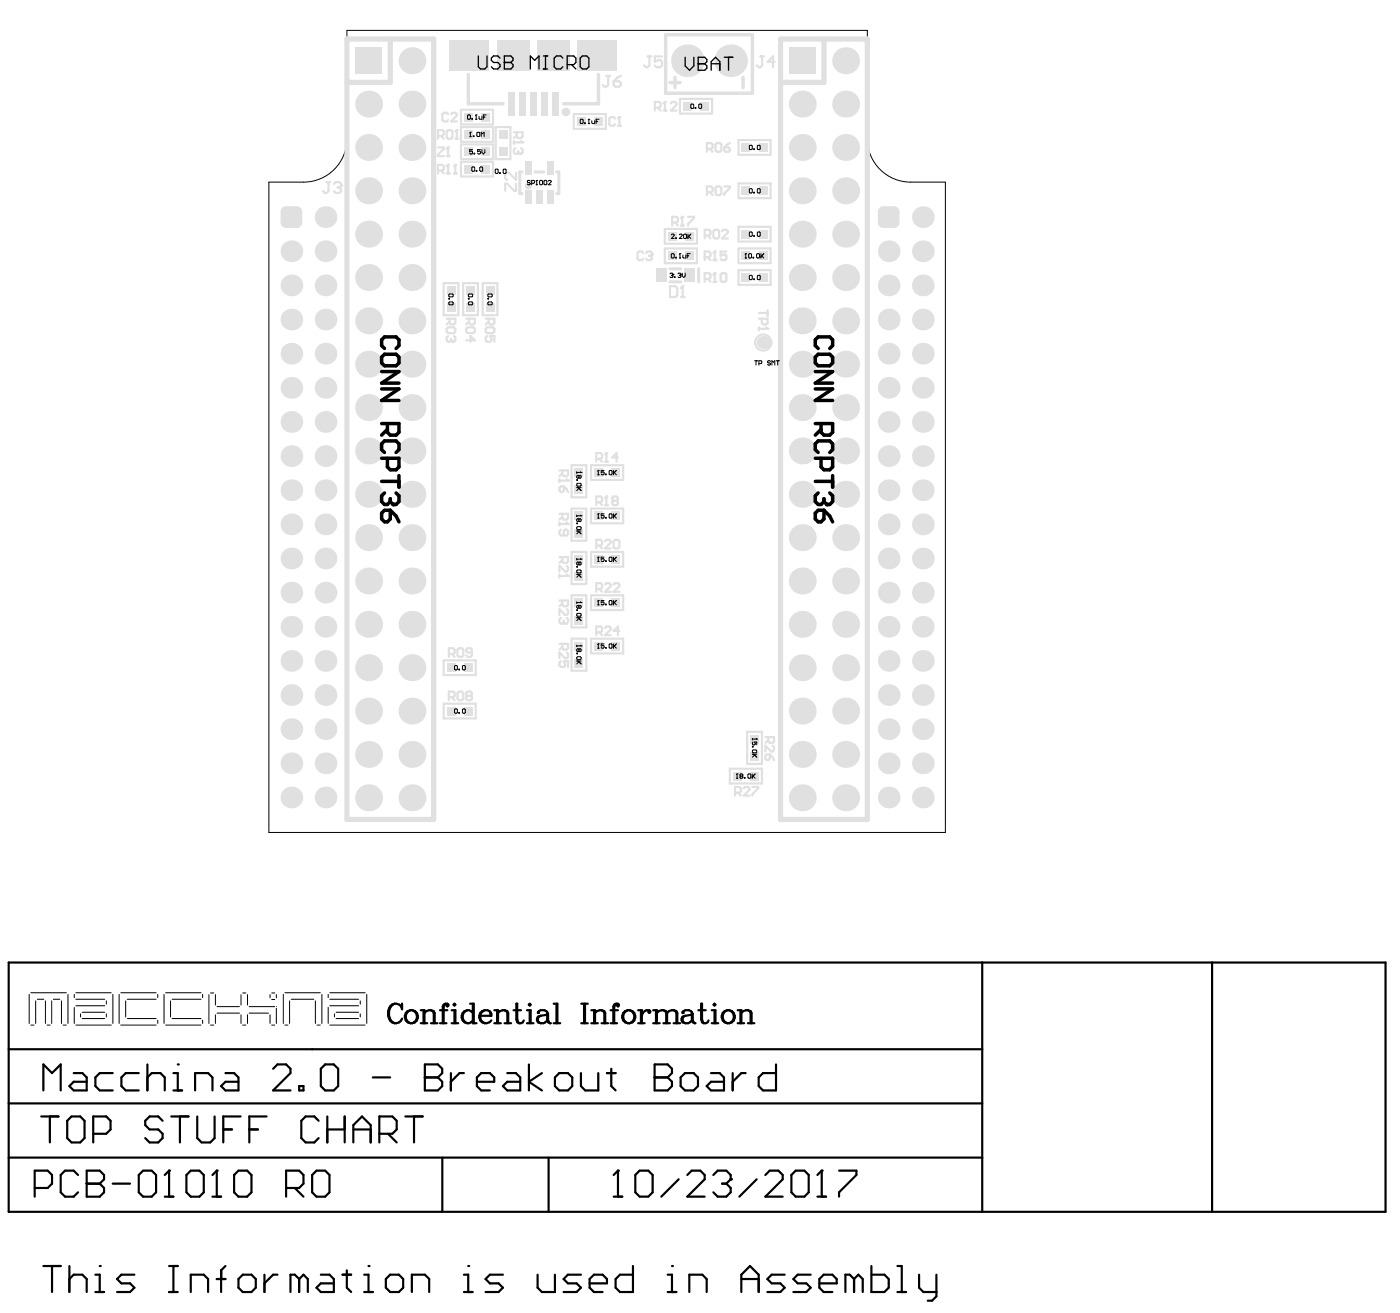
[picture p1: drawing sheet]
<svg xmlns="http://www.w3.org/2000/svg" width="136mm" height="128mm" viewBox="0 0 136 128" stroke-linecap="round" stroke-linejoin="round" font-family="sans-serif">
<path d="M33.7 3h50.7v10.5a4.2 4.2 0 0 0 4.2 4.2h3.4v63.3h-65.8v-63.3h3.3a4.2 4.2 0 0 0 4.2-4.2z" fill="none" stroke="#000" stroke-width=".1"/>
<g fill="#e0e0e0">
<path d="M87 21.6h.5zM87 21.6h.5l-.1 .3-.2 .2-.2 .1z"/>
<path d="M87 20.1v.5zM87 20.1h.2l.2 .2 .1 .3h-.5z"/>
<path d="M85.4 20.6h.5zM85.5 20.3l.1-.2h.3v.5h-.5z"/>
<path d="M85.9 21.6v.6zM85.4 21.6h.5v.6l-.3-.1-.1-.2z"/>
<path d="M28.9 21.6h.5zM28.9 21.6h.5l-.1 .3-.2 .2-.2 .1z"/>
<path d="M28.9 20.1v.5zM28.9 20.1h.2l.2 .2 .1 .3h-.5z"/>
<path d="M27.3 20.6h.5zM27.4 20.3l.2-.2h.2v.5h-.5z"/>
<path d="M27.8 21.6v.6zM27.3 21.6h.5v.6l-.2-.1-.2-.2z"/>
<circle cx="86.4" cy="77.6" r="1.06"/>
<circle cx="86.4" cy="74.2" r="1.06"/>
<circle cx="86.4" cy="70.9" r="1.06"/>
<circle cx="86.4" cy="67.6" r="1.06"/>
<circle cx="86.4" cy="64.3" r="1.06"/>
<circle cx="86.4" cy="61" r="1.06"/>
<circle cx="86.4" cy="57.6" r="1.06"/>
<circle cx="86.4" cy="54.3" r="1.06"/>
<circle cx="86.4" cy="51" r="1.06"/>
<circle cx="86.4" cy="47.7" r="1.06"/>
<circle cx="86.4" cy="44.4" r="1.06"/>
<circle cx="89.8" cy="77.6" r="1.06"/>
<circle cx="89.8" cy="74.2" r="1.06"/>
<circle cx="89.8" cy="70.9" r="1.06"/>
<circle cx="89.8" cy="67.6" r="1.06"/>
<circle cx="89.8" cy="64.3" r="1.06"/>
<circle cx="89.8" cy="61" r="1.06"/>
<circle cx="89.8" cy="57.6" r="1.06"/>
<circle cx="89.8" cy="54.3" r="1.06"/>
<circle cx="89.8" cy="51" r="1.06"/>
<circle cx="89.8" cy="47.7" r="1.06"/>
<circle cx="89.8" cy="44.4" r="1.06"/>
<circle cx="86.4" cy="41" r="1.06"/>
<circle cx="86.4" cy="37.7" r="1.06"/>
<circle cx="86.4" cy="31.1" r="1.06"/>
<circle cx="86.4" cy="27.8" r="1.06"/>
<circle cx="86.4" cy="24.4" r="1.06"/>
<circle cx="89.8" cy="41" r="1.06"/>
<circle cx="89.8" cy="37.7" r="1.06"/>
<circle cx="89.8" cy="31.1" r="1.06"/>
<circle cx="89.8" cy="27.8" r="1.06"/>
<circle cx="89.8" cy="24.4" r="1.06"/>
<circle cx="86.4" cy="34.4" r="1.06"/>
<circle cx="89.8" cy="34.4" r="1.06"/>
<circle cx="89.8" cy="21.1" r="1.06"/>
<circle cx="28.3" cy="77.6" r="1.06"/>
<circle cx="28.3" cy="74.2" r="1.06"/>
<circle cx="28.3" cy="70.9" r="1.06"/>
<circle cx="28.3" cy="67.6" r="1.06"/>
<circle cx="28.3" cy="64.3" r="1.06"/>
<circle cx="28.3" cy="61" r="1.06"/>
<circle cx="28.3" cy="57.6" r="1.06"/>
<circle cx="28.3" cy="54.3" r="1.06"/>
<circle cx="28.3" cy="51" r="1.06"/>
<circle cx="28.3" cy="47.7" r="1.06"/>
<circle cx="28.3" cy="44.4" r="1.06"/>
<circle cx="31.7" cy="77.6" r="1.06"/>
<circle cx="35.9" cy="77.6" r="1.31"/>
<circle cx="40.1" cy="77.6" r="1.31"/>
<circle cx="31.7" cy="74.2" r="1.06"/>
<circle cx="31.7" cy="70.9" r="1.06"/>
<circle cx="31.7" cy="67.6" r="1.06"/>
<circle cx="31.7" cy="64.3" r="1.06"/>
<circle cx="31.7" cy="61" r="1.06"/>
<circle cx="35.9" cy="60.7" r="1.31"/>
<circle cx="40.1" cy="60.7" r="1.31"/>
<circle cx="31.7" cy="57.6" r="1.06"/>
<circle cx="31.7" cy="54.3" r="1.06"/>
<circle cx="31.7" cy="51" r="1.06"/>
<circle cx="31.7" cy="47.7" r="1.06"/>
<circle cx="31.7" cy="44.4" r="1.06"/>
<circle cx="35.9" cy="43.9" r="1.31"/>
<circle cx="40.1" cy="43.9" r="1.31"/>
<circle cx="35.9" cy="27" r="1.31"/>
<circle cx="40.1" cy="27" r="1.31"/>
<circle cx="35.9" cy="10.1" r="1.31"/>
<circle cx="40.1" cy="10.1" r="1.31"/>
<circle cx="78" cy="77.6" r="1.31"/>
<circle cx="78" cy="60.7" r="1.31"/>
<circle cx="78" cy="43.9" r="1.31"/>
<circle cx="78" cy="27" r="1.31"/>
<circle cx="78" cy="10.1" r="1.31"/>
<circle cx="28.3" cy="37.7" r="1.06"/>
<circle cx="28.3" cy="41" r="1.06"/>
<circle cx="28.3" cy="24.4" r="1.06"/>
<circle cx="28.3" cy="27.8" r="1.06"/>
<circle cx="28.3" cy="31.1" r="1.06"/>
<circle cx="35.9" cy="64.9" r="1.31"/>
<circle cx="40.1" cy="64.9" r="1.31"/>
<circle cx="35.9" cy="69.2" r="1.31"/>
<circle cx="40.1" cy="69.2" r="1.31"/>
<circle cx="35.9" cy="52.3" r="1.31"/>
<circle cx="40.1" cy="52.3" r="1.31"/>
<circle cx="35.9" cy="56.5" r="1.31"/>
<circle cx="40.1" cy="56.5" r="1.31"/>
<circle cx="31.7" cy="37.7" r="1.06"/>
<circle cx="31.7" cy="41" r="1.06"/>
<circle cx="35.9" cy="35.4" r="1.31"/>
<circle cx="40.1" cy="35.4" r="1.31"/>
<circle cx="35.9" cy="39.6" r="1.31"/>
<circle cx="40.1" cy="39.6" r="1.31"/>
<circle cx="31.7" cy="24.4" r="1.06"/>
<circle cx="31.7" cy="27.8" r="1.06"/>
<circle cx="31.7" cy="31.1" r="1.06"/>
<circle cx="35.9" cy="22.8" r="1.31"/>
<circle cx="35.9" cy="31.2" r="1.31"/>
<circle cx="40.1" cy="31.2" r="1.31"/>
<circle cx="40.1" cy="22.8" r="1.31"/>
<circle cx="35.9" cy="14.3" r="1.31"/>
<circle cx="40.1" cy="14.3" r="1.31"/>
<circle cx="35.9" cy="18.6" r="1.31"/>
<circle cx="40.1" cy="18.6" r="1.31"/>
<circle cx="78" cy="64.9" r="1.31"/>
<circle cx="78" cy="69.2" r="1.31"/>
<circle cx="78" cy="52.3" r="1.31"/>
<circle cx="78" cy="56.5" r="1.31"/>
<circle cx="78" cy="35.4" r="1.31"/>
<circle cx="78" cy="39.6" r="1.31"/>
<circle cx="78" cy="22.8" r="1.31"/>
<circle cx="78" cy="31.2" r="1.31"/>
<circle cx="78" cy="14.3" r="1.31"/>
<circle cx="78" cy="18.6" r="1.31"/>
<circle cx="28.3" cy="34.4" r="1.06"/>
<circle cx="35.9" cy="73.4" r="1.31"/>
<circle cx="40.1" cy="73.4" r="1.31"/>
<circle cx="31.7" cy="21.1" r="1.06"/>
<circle cx="31.7" cy="34.4" r="1.06"/>
<circle cx="35.9" cy="48.1" r="1.31"/>
<circle cx="40.1" cy="48.1" r="1.31"/>
<circle cx="40.1" cy="5.9" r="1.31"/>
<circle cx="66.9" cy="5.9" r="1.58"/>
<circle cx="78" cy="73.4" r="1.31"/>
<circle cx="78" cy="48.1" r="1.31"/>
<circle cx="82.3" cy="77.6" r="1.31"/>
<circle cx="82.3" cy="60.7" r="1.31"/>
<circle cx="82.3" cy="43.9" r="1.31"/>
<circle cx="82.3" cy="27" r="1.31"/>
<circle cx="82.3" cy="10.1" r="1.31"/>
<circle cx="82.3" cy="64.9" r="1.31"/>
<circle cx="82.3" cy="69.2" r="1.31"/>
<circle cx="82.3" cy="52.3" r="1.31"/>
<circle cx="82.3" cy="56.5" r="1.31"/>
<circle cx="82.3" cy="35.4" r="1.31"/>
<circle cx="82.3" cy="39.6" r="1.31"/>
<circle cx="82.3" cy="31.2" r="1.31"/>
<circle cx="82.3" cy="22.8" r="1.31"/>
<circle cx="82.3" cy="14.3" r="1.31"/>
<circle cx="82.3" cy="18.6" r="1.31"/>
<circle cx="82.3" cy="73.4" r="1.31"/>
<circle cx="82.3" cy="48.1" r="1.31"/>
<circle cx="82.3" cy="5.9" r="1.31"/>
<circle cx="71.1" cy="5.9" r="1.58"/>
<circle cx="74.2" cy="33.3" r=".63"/>
</g>
<g fill="#e0e0e0">
<path d="M85.4 20.6l.5-.5h1.1l.5 .5v1l-.5 .6h-1.1l-.5-.6z" fill-rule="evenodd"/>
<path d="M27.3 20.6l.5-.5h1.1l.5 .5v1l-.5 .6h-1.1l-.5-.6z" fill-rule="evenodd"/>
<path d="M34.5 4.6h2.7v2.6h-2.7z" fill-rule="evenodd"/>
<path d="M76.7 4.6h2.6v2.6h-2.6z" fill-rule="evenodd"/>
<path d="M43.4 64.5h.9v.9h-.9z" fill-rule="evenodd"/>
<path d="M43.4 29.5h.9v.9h-.9z" fill-rule="evenodd"/>
<path d="M45.1 64.5h.9v.9h-.9z" fill-rule="evenodd"/>
<path d="M45.3 29.5h.9v.9h-.9z" fill-rule="evenodd"/>
<path d="M46.8 16h.9v.9h-.9z" fill-rule="evenodd"/>
<path d="M45.1 16h.9v.9h-.9z" fill-rule="evenodd"/>
<path d="M45.1 12.7h.9v.8h-.9z" fill-rule="evenodd"/>
<path d="M46.8 12.7h.9v.8h-.9z" fill-rule="evenodd"/>
<path d="M48.5 12.7h.9v.8h-.9z" fill-rule="evenodd"/>
<path d="M49.4 8.9h.7v2.4h-.7z" fill-rule="evenodd"/>
<path d="M50.5 8.9h.6v2.4h-.6z" fill-rule="evenodd"/>
<path d="M53.2 15.7h.6v1.3h-.6z" fill-rule="evenodd"/>
<path d="M51.5 8.9h.7v2.4h-.7z" fill-rule="evenodd"/>
<path d="M52.6 8.9h.7v2.4h-.7z" fill-rule="evenodd"/>
<path d="M53.7 8.9h.7v2.4h-.7z" fill-rule="evenodd"/>
<path d="M55.9 64.1h.8v.8h-.8z" fill-rule="evenodd"/>
<path d="M55.9 59.9h.8v.8h-.8z" fill-rule="evenodd"/>
<path d="M55.9 54h.8v.8h-.8z" fill-rule="evenodd"/>
<path d="M55.9 49.8h.8v.8h-.8z" fill-rule="evenodd"/>
<path d="M55.9 47.2h.8v.9h-.8z" fill-rule="evenodd"/>
<path d="M59.5 54h.8v.8h-.8z" fill-rule="evenodd"/>
<path d="M59.5 49.8h.8v.8h-.8z" fill-rule="evenodd"/>
<path d="M63.8 26.1h1.1v1.4h-1.1z" fill-rule="evenodd"/>
<path d="M66.5 26.1h1.1v1.4h-1.1z" fill-rule="evenodd"/>
<path d="M66.6 22.6h.9v.8h-.9z" fill-rule="evenodd"/>
<path d="M66.4 9.9h.9v.9h-.9z" fill-rule="evenodd"/>
<path d="M73 73.2h.8v.8h-.8z" fill-rule="evenodd"/>
<path d="M73 71.5h.8v.8h-.8z" fill-rule="evenodd"/>
<path d="M73.8 26.6h.9v.8h-.9z" fill-rule="evenodd"/>
<path d="M72.1 26.6h.9v.8h-.9z" fill-rule="evenodd"/>
<path d="M72.1 22.4h.9v.8h-.9z" fill-rule="evenodd"/>
<path d="M73.8 22.4h.9v.8h-.9z" fill-rule="evenodd"/>
<path d="M73.8 13.9h.9v.9h-.9z" fill-rule="evenodd"/>
<path d="M72.1 13.9h.9v.9h-.9z" fill-rule="evenodd"/>
<path d="M43.4 68.7h.9v.9h-.9z" fill-rule="evenodd"/>
<path d="M43.4 27.8h.9v.9h-.9z" fill-rule="evenodd"/>
<path d="M45.1 68.7h.9v.9h-.9z" fill-rule="evenodd"/>
<path d="M45.3 27.8h.9v.9h-.9z" fill-rule="evenodd"/>
<path d="M45.1 11h.9v.8h-.9z" fill-rule="evenodd"/>
<path d="M46.8 11h.9v.8h-.9z" fill-rule="evenodd"/>
<path d="M46.8 14.3h.9v.9h-.9z" fill-rule="evenodd"/>
<path d="M45.1 14.3h.9v.9h-.9z" fill-rule="evenodd"/>
<path d="M48.5 14.3h.9v.9h-.9z" fill-rule="evenodd"/>
<path d="M52.2 18.6h.6v1.2h-.6z" fill-rule="evenodd"/>
<path d="M53.2 18.6h.6v1.2h-.6z" fill-rule="evenodd"/>
<path d="M55.9 62.4h.8v.9h-.8z" fill-rule="evenodd"/>
<path d="M55.9 51.4h.8v.9h-.8z" fill-rule="evenodd"/>
<path d="M55.9 55.7h.8v.8h-.8z" fill-rule="evenodd"/>
<path d="M55.9 58.2h.8v.8h-.8z" fill-rule="evenodd"/>
<path d="M55.9 45.5h.8v.9h-.8z" fill-rule="evenodd"/>
<path d="M56.1 11.4h.8v.8h-.8z" fill-rule="evenodd"/>
<path d="M59.5 62.4h.8v.9h-.8z" fill-rule="evenodd"/>
<path d="M59.5 58.2h.8v.8h-.8z" fill-rule="evenodd"/>
<path d="M59.5 45.5h.8v.9h-.8z" fill-rule="evenodd"/>
<path d="M66.6 24.5h.9v.8h-.9z" fill-rule="evenodd"/>
<path d="M73 75.1h.8v.8h-.8z" fill-rule="evenodd"/>
<path d="M72.1 24.5h.9v.8h-.9z" fill-rule="evenodd"/>
<path d="M73.8 24.5h.9v.8h-.9z" fill-rule="evenodd"/>
<path d="M72.1 18.1h.9v.9h-.9z" fill-rule="evenodd"/>
<path d="M73.8 18.1h.9v.9h-.9z" fill-rule="evenodd"/>
<path d="M47.2 29.5h.9v.9h-.9z" fill-rule="evenodd"/>
<path d="M51.1 15.7h.6v1.3h-.6z" fill-rule="evenodd"/>
<path d="M57.8 54h.8v.8h-.8z" fill-rule="evenodd"/>
<path d="M57.8 49.8h.8v.8h-.8z" fill-rule="evenodd"/>
<path d="M65 22.6h.8v.8h-.8z" fill-rule="evenodd"/>
<path d="M68.1 9.9h.9v.9h-.9z" fill-rule="evenodd"/>
<path d="M47.2 27.8h.9v.9h-.9z" fill-rule="evenodd"/>
<path d="M51.1 18.6h.6v1.2h-.6z" fill-rule="evenodd"/>
<path d="M57.8 62.4h.8v.9h-.8z" fill-rule="evenodd"/>
<path d="M57.8 58.2h.8v.8h-.8z" fill-rule="evenodd"/>
<path d="M57.8 45.5h.8v.9h-.8z" fill-rule="evenodd"/>
<path d="M65 24.5h.8v.8h-.8z" fill-rule="evenodd"/>
<path d="M57.8 11.4h.8v.8h-.8z" fill-rule="evenodd"/>
<path d="M71.3 75.1h.8v.8h-.8z" fill-rule="evenodd"/>
<path d="M43.7 3.9h3.9v3h-3.9z" fill-rule="evenodd"/>
<path d="M48.4 3.9h3.1v3h-3.1z" fill-rule="evenodd"/>
<path d="M52.2 3.9h3.2v3h-3.2z" fill-rule="evenodd"/>
<path d="M56.2 3.9h3.8v3h-3.8z" fill-rule="evenodd"/>
</g>
<g fill="none" stroke="#e0e0e0" stroke-width=".21">
<path d="M31.8 17.7h.3M32 17.7v.9l-.2 .2h-.2l-.2-.2M32.5 17.9l.2-.2h.3l.2 .2v.2M32.8 18.2h.2M33 18.2l.2 .2v.2l-.2 .2h-.3l-.2-.2M33.2 18.1h.1M33.2 18.1l-.2 .1M42.6 13.2h.4l.2-.1v-.3l-.2-.1h-.4v.8M42.6 14.3h.6v.2l-.6 .5v.2h.6M42.6 16.6h.4l.2-.2v-.2l-.2-.2h-.4v.9M42.9 16.6l.3 .3M42.9 13.2l.3 .3"/>
<path d="M43.4 16.9h.3M43.4 12.8l.2-.1h.3l.1 .1v.6l-.1 .1h-.3l-.2-.1zM43.4 15.2h.3M43.6 16h.1M43.6 14.3h.1M43.6 16l-.2 .2M43.6 14.3v.9M43.6 16v.9M43.6 11.1l-.2-.1h-.2l-.2 .1v.6l.2 .1h.2l.2-.1M43.6 14.3l-.2 .2M43.9 11.1l.1-.1h.3l.1 .1v.1l-.5 .6h.5M44.1 16.9h.3"/>
<path d="M44.3 16h.1M44.3 16v.9M44.3 16l-.2 .2M44.3 13.5h.3M44.4 12.7h.1M44.4 12.7v.8M44.4 12.7l-.1 .1M44.8 10.7h3.2v1.4h-3.2zM44.8 12.4h3.2v1.4h-3.2zM44.8 14h3.2v1.5h-3.2zM44.8 15.7h3.2v1.5h-3.2zM48.2 12.4h1.4v3.1h-1.4z"/>
<path d="M50 12.9h.8v.4l-.1 .1h-.3l-.1-.1v-.4M50 13.7v.3M50 13.8h.8M50.1 14.4l-.1 .2v.2l.1 .2h.2l.1-.2M50.2 17.9v.7h-.2l-.7-.7h-.2v.7M50.2 16.8v.7l-.7-.7h-.2l-.2 .2v.3l.2 .2M50.3 13.1l-.3 .3M50.4 14.8l.1 .2M50.4 14.7v.1M50.5 15h.1M50.7 14.4l.1 .2v.2l-.1 .2h-.2M50.7 13.7l.1 .1"/>
<path d="M50.8 13.8h.1M55.8 11.1h3.1v1.4h-3.1zM59 7.4h.3M59.2 7.4v.9l-.2 .1h-.2l-.2-.1M59.7 7.9h.5l.2 .2v.2l-.2 .1h-.3l-.2-.1zM59.8 11.5l-.1-.1h-.3l-.1 .1v.6l.1 .1h.3l.1-.1M60.1 12.2h.3M60.2 11.4h.1M60.2 11.4v.8M60.2 11.4l-.1 .1M60.4 7.4l-.4 .2-.3 .3M63 5.5h.3"/>
<path d="M63.2 5.5v.9l-.2 .1h-.2l-.2-.1M63.7 10.5h.4l.2-.2v-.2l-.2-.2h-.4v.9M64 10.5l.3 .3M64.4 5.5h-.7v.5l.3-.2h.2l.2 .2v.4l-.2 .1h-.3l-.2-.1M64.5 10.8h.3M64.7 9.9h.1M64.7 9.9l-.2 .2M64.7 9.9v.9M65.2 10.1l.2-.2h.3l.1 .2v.1l-.6 .6h.6M66.1 9.6h3.2v1.5h-3.2zM68.8 14.5h.4l.1-.2v-.2l-.1-.2h-.4v.9M68.8 18.7h.4l.1-.1v-.3l-.1-.2h-.4v.9"/>
<path d="M69 14.5l.3 .3M69 18.7l.3 .3M69.6 14.1l.1-.2h.3l.2 .2v.5l-.2 .2h-.3l-.1-.2zM69.6 18.3l.1-.2h.3l.2 .2v.5l-.2 .2h-.3l-.1-.2zM70.4 14.3h.5l.1 .2v.1l-.1 .2h-.3l-.2-.2zM70.4 18.1h.6v.2l-.6 .5v.2M71 13.9l-.6 .4M71.8 13.6h3.2v1.5h-3.2zM71.8 17.8h3.2v1.5h-3.2zM74 5.5h.3M74.1 5.5v.9l-.1 .1h-.2l-.2-.1M75.4 6h-.7l.5-.5v1"/>
<path d="M43.2 27.5h1.4v3.2h-1.4zM43.4 31h.9v.4l-.2 .2h-.2l-.2-.2v-.4M43.6 31.8h.5l.2 .2v.3l-.2 .1h-.5l-.2-.1v-.3zM43.6 32.7l-.2 .1v.3l.2 .1h.1l.2-.1M43.7 31.3l-.3 .3M43.9 33.1l.1 .1M43.9 33v.1M44 33.2h.1M44.1 32.7l.2 .1v.3l-.2 .1h-.1M45 27.5h1.5v3.2h-1.5zM45.3 31h.9v.4l-.2 .2h-.2l-.2-.2v-.4M45.3 33.1h.9l-.4-.4v.5"/>
<path d="M45.5 31.8h.5l.2 .2v.3l-.2 .1h-.5l-.2-.1v-.3zM45.6 31.3l-.3 .3M46.9 27.5h1.5v3.2h-1.5zM47.2 31h.9v.4l-.2 .2h-.2l-.2-.2v-.4M47.4 31.8h.5l.2 .2v.3l-.2 .1h-.5l-.2-.1v-.3zM47.4 32.7l-.2 .1v.3l.2 .1h.3l.1-.1-.1-.4h.4v.5M47.5 31.3l-.3 .3M62.6 24.6l-.2-.1h-.3l-.1 .1v.6l.1 .1h.3l.2-.1M62.8 24.6l.2-.1h.3l.1 .1v.1M63.1 24.9h.2M63.3 24.9l.1 .1v.2l-.1 .1h-.3l-.2-.1M63.4 24.7h.1"/>
<path d="M63.4 24.7l-.1 .2M64.7 22.3h3.1v1.4h-3.1zM64.7 24.2h3.1v1.4h-3.1zM65.2 27.8h.5l.2 .2v.7l-.2 .2h-.5zM65.4 21.7h.4l.1-.2v-.3l-.1-.1h-.4v.8M65.7 21.7l.2 .2M66.2 21.9h.3M66.2 28.9h.4M66.4 21.1h.1M66.4 21.1l-.2 .1M66.4 21.1v.8M66.4 27.8h.1"/>
<path d="M66.4 27.8v1.1M66.4 27.8l-.2 .2M66.9 21.1h.6v.1l-.6 .6v.1M68.5 22.9h.5l.1-.1v-.3l-.1-.1h-.5v.8M68.5 25h.5l.1-.1v-.3l-.1-.1h-.5v.8M68.5 27.1h.5l.1-.1v-.3l-.1-.1h-.5v.8M68.8 27.1l.3 .3M68.8 22.9l.3 .3M68.8 25l.3 .3M69.4 27.4h.3M69.4 22.5l.1-.1h.3l.1 .1v.6l-.1 .1h-.3l-.1-.1zM69.4 25.3h.3"/>
<path d="M69.5 26.6h.1M69.5 24.5h.1M69.5 26.6l-.1 .1M69.5 24.5v.8M69.5 26.6v.8M69.5 24.5l-.1 .1M70.1 26.7l.1-.1h.3l.2 .1v.6l-.2 .1h-.3l-.1-.1zM70.2 22.5l.2-.1h.3l.1 .1v.1l-.6 .6h.6M70.7 24.5h-.6v.4l.3-.2h.1l.2 .2v.3l-.2 .1h-.3l-.1-.1M71.8 22.1h3.2v1.4h-3.2zM71.8 24.2h3.2v1.4h-3.2zM71.8 26.3h3.2v1.4h-3.2z"/>
<path d="M73.8 31h.9v.4l-.2 .2h-.3l-.1-.2v-.4M73.8 30.4h.9M73.8 31.8v.3M73.8 32h.9M74.5 31.8l.2 .2M74.7 32h.1M74.7 30.2v.5M54.4 50h.9v.4l-.2 .1h-.3l-.1-.1v-.4M54.4 45.8h.9v.4l-.2 .1h-.3l-.1-.1v-.4M54.4 54.2h.9v.4l-.2 .2h-.3l-.1-.2v-.4M54.4 58.4h.9v.4l-.2 .2h-.3l-.1-.2v-.4M54.4 46.6v.3"/>
<path d="M54.4 50.8v.3M54.4 55.9v.3M54.4 51h.9M54.4 56h.9M54.4 46.7h.9M54.6 51.5l-.2 .2v.2l.2 .2h.5l.2-.2v-.2l-.2-.2h-.1l-.2 .2v.4M54.6 47.3h.2v.4l-.1 .2h-.1l-.2-.2v-.3zM54.7 50.3l-.3 .2M54.7 54.5l-.3 .3M54.7 46l-.3 .3M54.7 58.7l-.3 .3M54.8 47.3l.5 .6"/>
<path d="M55.1 55l.2 .2v.3l-.2 .1h-.1l-.6-.6v.6M55.1 59.2l.2 .2v.3l-.2 .1h-.1l-.6-.6v.6M55.1 50.8l.2 .2M55.1 55.9l.2 .1M55.1 46.6l.2 .1M55.3 51h.1M55.3 56h.1M55.3 46.7h.1M55.6 57.9h1.4v3.1h-1.4zM55.6 53.7h1.4v3.1h-1.4zM55.6 49.5h1.4v3.1h-1.4zM55.6 45.3h1.4v3.1h-1.4z"/>
<path d="M57.5 57.9h3.1v1.4h-3.1zM57.5 45.3h3.1v1.4h-3.1zM57.5 49.5h3.1v1.4h-3.1zM57.5 53.7h3.1v1.4h-3.1zM58 44.6h.4l.2-.1v-.3l-.2-.1h-.4v.8M58 48.8h.4l.2-.1v-.3l-.2-.1h-.4v.8M58 53.1h.4l.2-.2v-.3l-.2-.1h-.4v.8M58 57.3h.4l.2-.2v-.2l-.2-.2h-.4v.9M58.3 57.3l.3 .3M58.3 53.1l.3 .2M58.3 44.6l.3 .3M58.3 48.8l.3 .3"/>
<path d="M58.8 52.6l.2-.1h.3l.1 .1v.2l-.6 .5h.6M58.8 56.9l.2-.2h.3l.1 .2v.1l-.6 .6h.6M58.8 44.9h.3M58.8 49.1h.3M59 44.1h.1M59 48.3h.1M59 44.1l-.2 .1M59 44.1v.8M59 48.3v.8M59 48.3l-.2 .1M59.7 56.9l.1-.2h.3l.1 .2v.1l-.5 .6h.5M59.7 48.7l-.2-.1v-.2l.2-.1h.3l.1 .1v.2l-.1 .1"/>
<path d="M59.7 48.7l-.2 .1v.2l.2 .1h.3l.1-.1v-.2l-.1-.1M59.7 48.7h.3M59.8 52.5h.3l.1 .1v.6l-.1 .1h-.3l-.1-.1v-.6zM60.1 44.5h-.6l.5-.4v.8M43.2 64.2h3.1v1.5h-3.1zM43.2 68.4h3.1v1.5h-3.1zM43.7 63.6h.4l.1-.1v-.3l-.1-.2h-.4v.9M43.7 67.8h.4l.1-.1v-.3l-.1-.1h-.4v.8M43.9 67.8l.3 .3M43.9 63.6l.3 .3M44.5 63.2l.1-.2h.3l.2 .2v.5l-.2 .2h-.3l-.1-.2zM44.5 67.4l.1-.1h.3l.2 .1v.6l-.2 .1h-.3l-.1-.1z"/>
<path d="M45.5 67.7l-.2-.2v-.1l.2-.1h.3l.1 .1v.1l-.1 .2M45.5 67.7l-.2 .1v.2l.2 .1h.3l.1-.1v-.2l-.1-.1M45.5 67.7h.3M45.9 63.5h-.4l-.2-.2v-.1l.2-.2h.3l.1 .2v.5l-.1 .2h-.3l-.2-.2M54.4 62.6h.9v.4l-.2 .2h-.3l-.1-.2v-.4M54.6 64.3l-.2 .2v.2l.2 .2h.2l.2-.2-.2-.4h.5v.6M54.6 60.1l-.2 .1v.3l.2 .2h.1l.1-.2M54.7 62.9l-.3 .3M54.8 60.4v.1M54.8 60.5l.2 .2M55 60.7h.1M55.1 60.1l.2 .1v.3l-.2 .2h-.1"/>
<path d="M55.1 63.5l.2 .1v.3l-.2 .1h-.1l-.6-.5v.5M55.6 62.1h1.4v3.1h-1.4zM57.5 62.1h3.1v1.5h-3.1zM58 61.5h.4l.2-.1v-.3l-.2-.2h-.4v.9M58.3 61.5l.3 .3M58.8 61.1l.2-.2h.3l.1 .2v.1l-.6 .6h.6M60.2 61.4h-.5l.4-.5v.9M71 74.8h3.1v1.4h-3.1zM71.5 77.1h.4l.2-.1v-.3l-.2-.2h-.4v.9M71.8 77.1l.3 .3M72.3 76.7l.2-.2h.3l.1 .2v.1l-.6 .6h.6M72.7 71.2h1.4v3.1h-1.4z"/>
<path d="M73.2 76.5h.5v.2l-.5 .5v.2M74.4 71.7h.9v.4l-.1 .2h-.3l-.2-.2v-.4M74.4 73.5l.2-.1h.3v.4l-.2 .1h-.1l-.2-.1zM74.7 72l-.3 .3M74.9 73.4l.4 .5M75.2 72.5l.1 .2v.3l-.1 .1h-.2l-.6-.6v.6"/>
<circle cx="74.2" cy="33.3" r=".79"/>
</g>
<path d="M50.8 16.7h-.2v2.1h.2M52 16.7h.9M54.1 16.7h.3v2.1h-.3M65.2 26.1h1M65.2 27.4h1M68 26.1v1.3" fill="none" stroke="#e0e0e0" stroke-width=".3"/>
<g fill="none" stroke="#e0e0e0" stroke-width=".34">
<path d="M45.6 7.2v2.9h3.3M58.2 7.2v2.9h-3.4M64.7 3.4h8.5v5.7h-8.5zM65.2 8h.9M65.7 7.5v1M72.3 7.5v1"/>
<circle cx="51.4" cy="18.1" r=".17"/>
</g>
<path d="M33.7 3.8h8.5v75.9h-8.5zM38 3.8v4.2h-4.3M75.9 3.8h8.5v75.9h-8.5zM80.1 3.8v4.2h-4.2" fill="none" stroke="#e0e0e0" stroke-width=".51"/>
<circle cx="55" cy="10.9" r=".21" fill="none" stroke="#e0e0e0" stroke-width=".42"/>
<g fill="none" stroke="#000" stroke-width=".1">
<path d="M45.5 11.2h.3l-.1 .4-.2-.1zM45.7 13.3h.1M45.8 12.9h.1M45.8 12.9v.4M45.8 12.9h-.1M45.9 16.3l.1-.1 .2 .1-.1 .4-.2-.1zM45.9 11.5l.1 .1zM46 14.6h-.3v.2l.1-.1 .2 .1-.1 .2-.2-.1M46 13.2l.1 .1zM46.1 14.9l.1 .1zM46.2 11.6h.2M46.3 11.2h.1"/>
<path d="M46.3 11.2v.4M46.3 11.2h-.1M46.3 16.6l.1 .1zM46.4 12.9h.1h.2l-.1 .4-.2-.1zM46.6 11.3l.1 .3h.2v-.3M46.7 16.2l.2 .1v.4l-.2-.1zM46.7 14.6h-.2v.2l.1-.1 .1 .1v.2l-.2-.1M46.8 13.3v-.4l.1 .1 .2-.1v.4M46.9 14.6v.2l.1 .2 .2-.2v-.2M47 11.4h.2M47.3 11.2h-.3v.4M48.2 16.5v-.1l.3 .1-.1 .4-.2-.1z"/>
<path d="M48.6 16.8l.1 .1zM49 16.4l.2 .1v.4l-.3-.1zM51.6 17.6l-.1-.1-.2 .1 .1 .2h.2l-.1 .2-.2-.1M51.7 17.8h.3l-.1-.3h-.2v.5M52.1 18h.2M52.2 17.5h.1M52.2 17.5l-.1 .1M52.2 17.5v.5M52.5 17.6l.1-.1 .2 .1-.1 .4-.2-.1zM53 17.5l.2 .1-.1 .4-.2-.1zM53.3 17.6l.1-.1 .2 .1-.3 .4h.3M56.4 11.7l.1-.1 .2 .1-.1 .3h-.2z"/>
<path d="M56.9 12h.1M57.2 12h.2M57.3 11.6h.1M57.3 11.6v.4M57.3 11.6l-.1 .1M57.6 11.7v.3h.2v-.3M58 11.8h.1M58.3 11.6h-.3v.4M67.3 10.1l.2 .1-.1 .3h-.2zM67.6 10.5h.1zM68 10.1l.2 .1v.3h-.2zM72.9 14.2l.1-.1 .2 .1-.1 .4-.2-.1z"/>
<path d="M72.9 18.4l.1-.1 .2 .1-.1 .4-.2-.1zM73.3 14.5l.1 .1zM73.3 18.7l.1 .1zM73.7 14.1l.2 .1v.4l-.2-.1zM73.7 18.3l.2 .1v.4l-.2-.1zM43.7 28.7l.3-.1 .1 .2-.4 .1zM43.7 29.4h.3l.1 .2h-.4zM43.7 29v.1zM45.6 28.7l.3-.1 .1 .2-.4 .1zM45.6 29v.1zM45.6 29.4h.3l.1 .2h-.4zM47.5 28.7l.3-.1 .1 .2-.4 .1z"/>
<path d="M47.5 29v.1zM47.5 29.4h.3l.1 .2h-.4zM65.2 26.6h.2v.1M65.3 22.8h.1h.2l-.3 .4h.3M65.3 24.7h.1h.2l-.1 .4-.2-.1zM65.3 26.8h.1M65.4 26.8v.1v.1l-.2-.1M65.4 26.7h.1M65.4 26.7v.1M65.6 26.9l.1 .1zM65.7 25l.1 .1zM65.7 23.1l.1 .1z"/>
<path d="M65.9 26.6h.3v.1M66.1 22.8h.2l-.2 .4h.2M66.1 25.1h.1M66.1 26.8h.1M66.1 24.7h.1M66.1 24.7v.4M66.2 26.8v.1v.1l-.3-.1M66.2 26.7h.1M66.2 26.7v.1M66.4 26.6v.3l.1 .1 .1-.1v-.3M66.4 24.8l.1 .3h.2v-.3M66.5 22.8h.1h.2l-.1 .4-.2-.1z"/>
<path d="M66.8 24.9h.2M66.9 22.8v.4M67 23l.2 .2M67.1 24.7h-.3v.4M67.2 22.8l-.3 .3M72.5 25.1h.1M72.5 24.7h.1M72.5 24.7v.4M72.8 24.7h.1h.2l-.1 .4-.2-.1zM72.9 26.9l.1-.1 .2 .1-.1 .3-.2-.1zM73 22.6h.2l-.1 .4-.2-.1zM73.2 25l.1 .1z"/>
<path d="M73.3 27.1l.1 .1zM73.3 22.9l.1 .1zM73.4 35.1h.3M73.5 35.1v.4M73.7 24.7h.2l-.1 .4-.2-.1zM73.7 26.8l.2 .1v.3l-.2-.1zM73.7 22.6h.2v.4l-.2-.1zM73.8 35.4l.3-.1-.1-.2h-.2v.4M74 24.7v.4M74.1 24.9l.2 .2M74.3 24.7l-.3 .3M74.9 35.2v-.1l-.2 .1v.1l.2 .1v.1l-.2-.1"/>
<path d="M75.1 35.5v-.4l.1 .1 .2-.1v.4M75.5 35.1h.3M75.6 35.1v.4M56.1 45.9v.1M56.1 46.7h.1zM56.1 47.1l.4-.1v.2l-.3 .1zM56.1 50.1v.1M56.1 50.9h.1zM56.1 51.3l.4-.1v.2l-.3 .1zM56.1 54.3v.2M56.1 55.1l.1 .1zM56.1 55.5l.4-.1v.3h-.3z"/>
<path d="M56.1 58.5v.2M56.1 59.3l.1 .1zM56.1 59.7h.4v.2h-.3zM56.1 50.2h.4M56.1 51.6h.4M56.1 46h.4M56.1 47.4h.4M56.1 54.4h.4M56.1 55.9h.4M56.1 58.6h.4M56.2 51.6l.3 .3M56.2 47.4l.3 .3"/>
<path d="M56.2 55.9l.3 .2M56.3 46.3l-.1-.1-.1 .1 .1 .2 .1-.1M56.3 50.5h-.1h-.1l.1 .2h.1M56.3 54.7h-.1h-.1l.1 .2h.1M56.3 59l-.1-.1-.1 .1 .1 .2 .1-.1M56.3 46.3l.1-.1 .1 .1v.2l-.2-.1M56.3 50.5h.1h.1v.2h-.2M56.3 54.7h.1h.1v.2h-.2M56.3 59l.1-.1 .1 .1v.2l-.2-.1M56.3 46.3v.1M56.3 50.5v.2M56.3 54.7v.2"/>
<path d="M56.3 59v.1M56.3 51.7l-.2 .2M56.3 47.5l-.2 .2M56.3 55.9l-.2 .2M56.5 50.1v.1M56.5 45.9v.1M56.5 54.3v.1M56.5 58.5v.1M56.5 50.2h.1M56.5 46h.1M56.5 54.4h.1M56.5 58.6h.1"/>
<path d="M58.1 58.8h.2M58.1 54.6h.2M58.1 50.4h.2M58.1 46.2h.2M58.2 58.4h.1M58.2 54.2h.1M58.2 50h.1M58.2 45.8h.1M58.2 45.8v.4M58.2 50v.4M58.2 54.2v.4M58.2 58.4v.4"/>
<path d="M58.2 58.4l-.1 .1M58.2 54.2l-.1 .1M58.2 50h-.1M58.2 45.8h-.1M58.8 45.8h-.3v.2l.1-.1 .2 .1-.1 .2-.2-.1M58.8 50h-.3v.2l.1-.1 .2 .1-.1 .2-.2-.1M58.8 54.2h-.3v.2l.1-.1 .2 .1-.1 .2-.2-.1M58.8 58.4h-.3v.2l.1-.1 .2 .1-.1 .2h-.2M58.9 46.1l.1 .1zM58.9 50.3l.1 .1zM58.9 54.5l.1 .1zM58.9 58.8h.1z"/>
<path d="M59.3 45.8h.2v.4l-.3-.1zM59.3 50h.2v.4l-.3-.1zM59.3 54.2l.2 .1v.3l-.3-.1zM59.3 58.4l.2 .1v.3h-.3zM59.7 45.8v.4M59.7 50v.4M59.7 54.2v.4M59.7 58.4v.4M59.7 58.6l.3 .2M59.7 54.4l.3 .2M59.7 50.2l.3 .2M59.7 46l.3 .2"/>
<path d="M60 58.4l-.3 .3M60 54.2l-.3 .3M60 50l-.3 .3M60 45.8l-.3 .2M44.2 64.8l.1-.1 .2 .1-.1 .4-.2-.1zM44.2 69l.1-.1 .2 .1-.1 .4-.2-.1zM44.6 65.1l.1 .1zM44.6 69.3l.1 .1zM45 64.7l.3 .1-.1 .4-.2-.1zM45 68.9l.3 .1-.1 .4-.2-.1zM56.1 62.8v.1M56.1 63.5l.1 .1z"/>
<path d="M56.1 63.9h.4v.2l-.3 .1zM56.1 62.8h.4M56.1 64.3h.4M56.1 60.1h.4M56.2 64.3l.3 .3M56.2 60.1l.3 .3M56.3 63.2l-.1-.1-.1 .1 .1 .2 .1-.1M56.3 63.2l.1-.1 .1 .1v.2l-.2-.1M56.3 63.2v.1M56.3 64.4l-.2 .2M56.3 60.1l-.2 .3M56.5 62.8h.1"/>
<path d="M58.1 63h.2M58.2 62.6h.1M58.2 62.6v.4M58.2 62.6l-.1 .1M58.8 62.6h-.3v.2h.1h.2l-.1 .2h-.2M58.9 63h.1zM59.3 62.6l.2 .1v.3h-.3zM59.7 62.6v.4M59.7 62.8l.3 .2M60 62.6l-.3 .3M71.6 75.7h.2M71.7 75.3h.1"/>
<path d="M71.7 75.3v.4M71.7 75.3h-.1M72 75.5v.1v.1l.3-.1-.1-.1M72 75.5v-.1v-.1h.3l-.1 .2M72 75.5h.2M72.4 75.6l.1 .1zM72.8 75.3h.2v.4l-.3-.1zM73.2 75.3v.4M73.2 71.8v.2M73.2 72.6l.1 .1zM73.2 73l.3-.1 .1 .3h-.3zM73.2 71.9h.4"/>
<path d="M73.2 73.4h.4M73.2 75.5l.2 .2M73.3 72.2h-.1l.1 .2h.2l-.1-.2h.2v.2M73.3 73.4l.3 .2M73.4 73.4l-.2 .2M73.4 75.3l-.2 .3M73.5 71.8l.1 .1M73.6 71.9h.1M2.8 96.7v2.8M3 99.7h.3M3 96.6h3.5M3.5 97.3v2.2"/>
<path d="M3.6 97.2h.7M4.4 97.3v2.2M4.6 99.7h.3M5 97.3v2.2M5.2 97.2h.6M6 97.3v2.2M6.1 99.7h.4M6.6 96.7v2.8M7.2 96.7v.3M7.2 98v1.5M7.4 99.7h3.4M7.4 97.2h2.8"/>
<path d="M7.4 96.6h3.4M7.4 97.8h2.8M7.8 98.6v.3M8 98.5h2.2M8 99.1h2.2M10.3 97.3v.4M10.3 98.6v.3M11 96.7v2.8M11.6 96.7v2.8M11.7 99.7h3.5M11.7 96.6h3.5M12.2 97.3v1.6"/>
<path d="M12.4 97.2h2.8M12.4 99.1h2.8M15.3 96.7v.3M15.3 99.2v.3M16 96.7v2.8M16.1 99.7h3.5M16.1 96.6h3.5M16.6 97.3v1.6M16.7 97.2h2.9M16.7 99.1h2.9M19.7 96.7v.3M19.7 99.2v.3"/>
<path d="M20.3 96.7v2.8M20.5 99.7h.3M20.5 96.6h.3M21 96.7v1.1M21 98.7v.8M21.1 98.5h2.2M21.1 97.9h2.2M23.4 96.7v1.1M23.4 98.7v.8M23.6 99.7h.3M23.6 96.6h.3M24.1 96.7v1.1"/>
<path d="M24.1 98.7v.8M24.2 98.5h1.9M24.2 97.9h2.5M26.3 96.7v.4M26.3 98.7v.8M26.4 99.7h.3M26.4 97.2h.3M26.4 96.6h.3M26.9 96.7v.4M26.9 98.1v1.4M26.9 97.9h.1M27.6 96.7v2.8"/>
<path d="M27.7 99.7h.3M27.7 96.6h3.5M28.2 97.3v2.2M28.3 97.2h2.2M30.7 97.3v2.2M30.8 99.7h.4M31.3 96.7v2.8M31.9 96.7v.3M31.9 98v1.5M32.1 99.7h3.4M32.1 97.2h2.8M32.1 96.6h3.4"/>
<path d="M32.1 97.8h2.8M32.5 98.6v.3M32.7 98.5h2.2M32.7 99.1h2.2M35 97.3v.4M35 98.6v.3M35.7 96.7v2.8"/>
</g>
<g fill="none" stroke="#000" stroke-width=".21">
<path d="M.8 93.6h134v24.3h-134zM38.4 97.6l.4 .1 .2 .2M38.4 97.6a1.01 1.01 0 0 0-.7 1 1.01 1.01 0 0 0 .7 .9M38.4 97.6a1.08 1.08 0 0 0 0 1.9M39.1 97.6v.6l-.1-.3zM39.1 99.1a.64 .64 0 0 1-.7 .4M39.9 98.3a.64 .64 0 0 0-.5 .6 .64 .64 0 0 0 .5 .6M39.9 99.5h.2M39.9 98.3h.2M39.9 98.3a.67 .67 0 0 0-.4 .6 .67 .67 0 0 0 .4 .6M40.1 98.3a.64 .64 0 0 1 .5 .6 .64 .64 0 0 1-.5 .6M40.1 98.3a.67 .67 0 0 1 .5 .6 .67 .67 0 0 1-.5 .6"/>
<path d="M40.9 99.5h.7M40.9 98.3h.4v1.2M41.2 98.3v1.2M41.9 99.5h.6M41.9 98.3h-.4l-.2 .2M41.9 98.3h.3l.1 .2v1M41.9 98.3h.2l.1 .2v1M42.8 99.5h.6M42.8 98.3h.7M43.3 97.6l.3 .1-.1 .2-.1-.1 .1-.1M43.3 97.6l-.1 .1-.1 .2v1.6M43.3 97.6l-.1 .3v1.6"/>
<path d="M43.9 99.5h.7M43.9 98.3h.4v1.2M44.1 97.7l.1-.1 .1 .1-.1 .1zM44.2 98.3v1.2M45.5 98.3h.1l.4 .2M45.5 98.3a.64 .64 0 0 0-.6 .6 .64 .64 0 0 0 .6 .6M45.5 98.3a.67 .67 0 0 0-.5 .6 .67 .67 0 0 0 .5 .6M45.7 97.6h.4v1.9M46 99.3l-.2 .1-.3 .1M46 97.6v1.9h.4M46.7 98.8a.64 .64 0 0 0 .5 .7M47.2 98.3h.4"/>
<path d="M47.2 98.3a.64 .64 0 0 0-.6 .6 .64 .64 0 0 0 .6 .6M47.2 98.3l-.4 .2-.1 .3M47.6 98.3l.2 .3v.2h-1.1M47.6 98.3l.1 .5M47.8 99.3l-.2 .1-.4 .1M48.1 99.5h.6M48.1 98.3h.3v1.2M48.4 98.3v1.2M49.1 99.5h.6M49.1 98.3h-.5l-.2 .2M49.1 98.3h.2l.1 .2v1M49.1 98.3h.2v.2v1"/>
<path d="M50 98.3h.7M50.2 97.6h.1v1.6l.2 .3-.2-.1-.1-.2zM50.9 99.3v.1l-.4 .1M51.3 99.5h.6M51.3 98.3h.3v1.2M51.4 97.7l.1-.1 .1 .1-.1 .1zM51.5 98.3v1.2M52.4 98.4v.1h-.1v-.1l.3-.1h.4l.2 .1M52.6 98.8a.37 .37 0 0 0-.3 .4 .37 .37 0 0 0 .3 .3M52.6 98.8l-.3 .1-.1 .2 .1 .3 .3 .1M53.2 99.3l-.3 .2h-.3M53.2 98.4l.1 .2v.7l.2 .2"/>
<path d="M53.2 98.4v.9M53.2 99.3l.1 .1 .2 .1M53.2 98.6l-.1 .1-.5 .1M53.5 99.5h.1M53.9 97.6h.3v1.9M53.9 99.5h.6M54.1 97.6v1.9M56.5 97.6h.7M56.5 99.5h.7M56.8 97.6v1.9M56.9 97.6v1.9M57.5 99.5h.6"/>
<path d="M57.5 98.3h.4v1.2M57.8 98.3v1.2M58.5 99.5h.6M58.5 98.3h-.4l-.2 .2M58.5 98.3h.3l.1 .2v1M58.5 98.3h.2l.1 .2v1M59.4 99.5h.6M59.4 98.3h.7M59.9 97.6l.3 .1-.1 .2-.1-.1 .1-.1M59.9 97.6l-.2 .1v.2v1.6M59.9 97.6l-.2 .3v1.6M61.1 99.5h.1"/>
<path d="M61.1 98.3h.1M61.1 98.3a.67 .67 0 0 0-.5 .6 .67 .67 0 0 0 .5 .6M61.1 98.3a.64 .64 0 0 0-.6 .6 .64 .64 0 0 0 .6 .6M61.2 98.3a.64 .64 0 0 1 .6 .6 .64 .64 0 0 1-.6 .6M61.2 98.3a.67 .67 0 0 1 .5 .6 .67 .67 0 0 1-.5 .6M62.1 99.5h.6M62.1 98.3h.3v1.2M62.3 98.3v1.2M63.2 98.3l-.1 .1 .1 .1v-.2a.52 .52 0 0 0-.5 0 .52 .52 0 0 0-.3 .5M63.5 99.5h.7M63.5 98.3h.4v1.2M63.8 98.3v1.2"/>
<path d="M64.5 99.5h.7M64.5 98.3h-.4l-.2 .2M64.5 98.3h.3l.1 .2M64.5 98.3h.2l.1 .2v1M64.9 98.5v1M65.5 99.5h.7M65.5 98.3h-.4l-.2 .2M65.5 98.3h.3l.1 .2v1M65.5 98.3h.2l.1 .2v1M66.5 98.4v.1h-.1l.1-.2h.2h.3l.3 .1M66.7 98.8a.37 .37 0 0 0-.3 .4 .37 .37 0 0 0 .3 .3M66.7 98.8l-.3 .1-.1 .2 .1 .3 .3 .1"/>
<path d="M67.3 99.3l-.4 .2h-.2M67.3 98.4l.1 .2v.7l.2 .2M67.3 98.4v.9M67.3 99.3l.1 .1 .2 .1M67.3 98.6l-.1 .1-.5 .1M67.6 99.5h.1M67.9 98.3h.7M68.2 97.6h.1v1.6l.2 .3-.2-.1-.1-.2zM68.9 99.3l-.1 .1-.3 .1M69.2 99.5h.7M69.2 98.3h.4v1.2M69.4 97.7l.1-.1 .1 .1-.1 .1z"/>
<path d="M69.5 98.3v1.2M70.7 99.5h.2M70.7 98.3h.2M70.7 98.3a.64 .64 0 0 0-.5 .6 .64 .64 0 0 0 .5 .6M70.7 98.3a.67 .67 0 0 0-.4 .6 .67 .67 0 0 0 .4 .6M70.9 98.3a.64 .64 0 0 1 .6 .6 .64 .64 0 0 1-.6 .6M70.9 98.3a.67 .67 0 0 1 .5 .6 .67 .67 0 0 1-.5 .6M71.7 98.3h.4v1.2M71.7 99.5h.7M72 98.3v1.2M72.7 99.5h.7M72.7 98.3h-.4l-.2 .2"/>
<path d="M72.7 98.3h.3l.1 .2v1M72.7 98.3h.2l.1 .2v1M95.5 93.6v24.3M117.9 93.6v24.3M.8 112.6h94.7M.8 107.3h94.7M.8 102.1h94.7M3.4 115.5h1.2l.5-.4v-.8l-.5-.4h-1.2v2.5M4 108.6h1.7M4.2 106.1v-2.6l.9 .9 .8-.9v2.6M4.9 108.6v2.5M6.5 109l.5-.4h.8l.4 .4v1.7l-.4 .4h-.8l-.5-.4z"/>
<path d="M7.2 104.4h.8l.4 .4v1.3h-1.2l-.5-.5 .5-.4h1.2M7.6 114.3l-.4-.4h-.9l-.4 .4v1.7l.4 .4h.9l.4-.4M8.4 115.1h.1M8.4 113.9h1.3l.4 .4v.4l-.4 .4 .4 .4v.5l-.4 .4h-1.3zM8.4 115.1h1.3M9.1 110.3h1.2l.5-.4v-.9l-.5-.4h-1.2v2.5M11 115.1h1.7M11 104.4h-1.3l-.4 .4v.8l.4 .5h1.3M13.5 114.3l.4-.4h.9l.4 .4v1.7l-.4 .4h-.9l-.4-.4zM13.5 104.4h-1.3l-.4 .4v.8l.4 .5h1.3M14.3 104.8l.5-.4h.8l.4 .4v1.3M14.3 103.5v2.6"/>
<path d="M15.8 109l-.4-.4h-.9l-.4 .4v.4l.4 .5h.9l.4 .4v.4l-.4 .4h-.9l-.4-.4M16 116.4h.9M16.4 113.9h.1M16.4 113.9v2.5M16.4 113.9l-.4 .4M16.7 108.6h1.6M16.9 104.4h.4v1.7M16.9 106.1h.8M17.3 103.5h.1M17.5 108.6v2.5M18.6 113.9h.8l.4 .4v1.7l-.4 .4h-.8l-.5-.4v-1.7zM19 106.1v-1.7h1.2l.5 .4v1.3"/>
<path d="M19.2 108.6v2.1l.4 .4h.9l.4-.4v-2.1M20.7 116.4h.8M21.1 113.9h.1M21.1 113.9v2.5M21.1 113.9l-.4 .4M21.7 109.9h.9M21.9 104.4h.9l.4 .4v1.3h-1.3l-.4-.5 .4-.4h1.3M22.8 114.3l.4-.4h.8l.5 .4v1.7l-.5 .4h-.8l-.4-.4zM23.4 108.6h-1.7v2.5M24.2 109.9h.9M25.9 108.6h-1.7v2.5M26.6 104l.4-.5h.8l.5 .5v.4l-1.7 1.7h1.7"/>
<path d="M27.8 115.5h1.3l.4-.4v-.8l-.4-.4h-1.3v2.5M28.7 115.5l.8 .9M29.1 105.6h.4v.5h-.4zM30.4 114.3l.4-.4h.8l.4 .4v1.7l-.4 .4h-.8l-.4-.4zM31 109l-.4-.4h-.9l-.4 .4v1.7l.4 .4h.9l.4-.4M31.2 104l.4-.5h.9l.4 .5v1.6l-.4 .5h-.9l-.4-.5zM31.8 109.9h1.7M31.8 108.6v2.5M33.5 108.6v2.5M34.4 109.9h1.7M34.4 111.1v-1.7l.8-.8 .9 .8v1.7M36.3 104.8h1.7"/>
<path d="M36.9 110.3h1.3l.4-.4v-.9l-.4-.4h-1.3v2.5M37.7 110.3l.9 .8M39.4 108.6h1.7M40.3 108.6v2.5M41.3 104.8h.1M41.3 103.5h1.3l.4 .5v.4l-.4 .4 .4 .4v.4l-.4 .5h-1.3zM41.3 104.8h1.3M43 112.6v5.3M43.9 104.4v1.7M45.1 104.4h-.4l-.8 .8M46.4 105.2h1.7v-.4l-.5-.4h-.8l-.4 .4v.8l.4 .5h.8M49.3 104.4h.9l.4 .4v1.3h-1.3l-.4-.5 .4-.4h1.3"/>
<path d="M51.4 103.5v2.6M52.7 104.4l-1.3 .8 1.3 .9M53.4 112.6v5.3M54 104.8l.4-.4h.8l.5 .4v.8l-.5 .5h-.8l-.4-.5zM56.5 104.4v1.2l.4 .5h1.3v-1.7M59 104.4h.9M59.5 104v1.6l.4 .5M59.7 116.4h.8M60.1 113.9h.1M60.1 113.9v2.5M60.1 113.9l-.4 .4M61.8 114.3l.4-.4h.9l.4 .4v1.7l-.4 .4h-.9l-.4-.4z"/>
<path d="M63.7 104.8h.1M63.7 103.5h1.2l.5 .5v.4l-.5 .4 .5 .4v.4l-.5 .5h-1.2zM63.7 104.8h1.2M66 114.7l-1.7 1.7M66.6 104.4h.9l.4 .4v.8l-.4 .5h-.9l-.4-.5v-.8zM66.9 114.3l.4-.4h.8l.4 .4v.4l-1.6 1.7h1.6M69.2 104.4h.8l.4 .4v1.3h-1.2l-.5-.5 .5-.4h1.2M69.4 114.3l.4-.4h.8l.5 .4v.4M70.2 115.1h.4M70.6 115.1l.5 .4v.5l-.5 .4h-.8l-.4-.4M71.1 114.7h.1M71.1 114.7l-.5 .4"/>
<path d="M71.3 104.4v1.7M72.5 104.4h-.4l-.8 .8M73.6 114.7l-1.7 1.7M74.4 114.3l.5-.4h.8l.4 .4v.4l-1.7 1.7h1.7M75.5 103.5v2.6h-1.3l-.4-.5v-.8l.4-.4h1.3M77.4 113.9h.8l.5 .4v1.7l-.5 .4h-.8l-.4-.4v-1.7zM79.5 116.4h.8M79.9 113.9h.1M79.9 113.9v2.5M79.9 113.9l-.4 .4M81.6 113.9h1.7v.4l-1.7 1.7v.4M4.2 123.1h1.7"/>
<path d="M5.1 123.1v2.6M6.7 123.1v2.6M6.7 124.4l.5-.4h.8l.4 .4v1.3M9.3 124h.4v1.7M9.3 125.7h.8M9.7 123.1h.1M13.1 124h-1.3l-.4 .4 .4 .4h.9l.4 .4-.4 .5h-1.3M16.4 123.1h.9M16.4 125.7h.9M16.9 123.1v2.6M18.6 125.7v-1.7h1.2l.4 .4v1.3M21.1 124.4h.8"/>
<path d="M21.9 123.1l-.4 .5v2.1M23.2 124.4l.4-.4h.9l.4 .4v.8l-.4 .5h-.9l-.4-.5zM25.7 124v1.7M27 124h-.4l-.9 .8M29.1 124.4l-.4-.4h-.4v1.7M29.1 124.4v1.3M29.1 124.4l.4-.4 .4 .4v1.3M31.2 124h.8l.5 .4v1.3h-1.3l-.4-.5 .4-.4h1.3M33.3 124h.9M33.7 123.6v1.6l.5 .5M35.4 124h.4v1.7M35.4 125.7h.9"/>
<path d="M35.8 123.1h.1M37.5 124.4l.5-.4h.8l.4 .4v.8l-.4 .5h-.8l-.5-.5zM40.1 125.7v-1.7h1.2l.4 .4v1.3M45.1 124h.4v1.7M45.1 125.7h.9M45.5 123.1h.1M48.9 124h-1.3l-.4 .4 .4 .4h.9l.4 .4-.4 .5h-1.3M52.3 124v1.2l.4 .5h1.3v-1.7M56.5 124h-1.3l-.4 .4 .4 .4h.9l.4 .4-.4 .5h-1.3M57.3 124.8h1.7v-.4l-.4-.4h-.8l-.5 .4v.8l.5 .5h.8M61.6 123.1v2.6h-1.3l-.4-.5v-.8l.4-.4h1.3M64.9 124h.5v1.7"/>
<path d="M64.9 125.7h.9M65.4 123.1h.1M67 125.7v-1.7h1.3l.4 .4v1.3M72.1 124.4h1.7M72.1 125.7v-1.7l.8-.9 .9 .9v1.7M76.3 124h-1.2l-.5 .4 .5 .4h.8l.4 .4-.4 .5h-1.3M78.9 124h-1.3l-.4 .4 .4 .4h.8l.5 .4-.5 .5h-1.2M79.7 124.8h1.7v-.4l-.4-.4h-.9l-.4 .4v.8l.4 .5h.9M83.1 124.4l-.5-.4h-.4v1.7M83.1 124.4v1.3M83.1 124.4l.4-.4 .4 .4v1.3M84.8 123.1v2.6h1.2l.4-.5v-.8l-.4-.4h-1.2"/>
<path d="M87.3 123.1h.4v2.6M87.3 125.7h.8M89.4 124v1.2l.4 .5h1.3M91.1 124v2.1l-.4 .4h-.5"/>
</g>
<g fill="none" stroke="#000" stroke-width=".34">
<path d="M37.1 34.7l.3-.2h1.1l.3 .2v.6l-.3 .3h-1.1l-.3-.3zM37.1 36.1h1.7l-1.7 1.2h1.7M37.1 37.8h1.7l-1.7 1.2h1.7M37.4 33.9l-.3-.3v-.6l.3-.2h1.1l.3 .2v.6l-.3 .3M79.3 34.7l.3-.2h1.1l.3 .2v.6l-.3 .3h-1.1l-.3-.3zM79.3 36.1h1.7l-1.7 1.2h1.7M79.3 37.8h1.7l-1.7 1.2h1.7M79.6 33.9l-.3-.3v-.6l.3-.2h1.1l.3 .2v.6l-.3 .3M37.1 41.2h1.7v.8l-.3 .3h-.5l-.3-.3v-.8M37.1 44.6h1.7v.8l-.3 .3h-.5l-.3-.3v-.8M37.1 46.8h1.7M37.4 44l-.3-.3v-.5l.3-.3h1.1l.3 .3v.5l-.3 .3"/>
<path d="M37.4 47.9l-.3 .3v.6l.3 .3h.3l.3-.3M37.4 49.6h.6v.9l-.3 .3h-.3l-.3-.3v-.6zM37.7 41.8l-.6 .5M38 48.5v.3M38 49.6l.5 .6 .3 .6M38.5 47.9l.3 .3v.6l-.3 .3h-.3l-.2-.3M38.8 46.3v1.1M79.3 41.2h1.7v.8l-.3 .3h-.6l-.2-.3v-.8M79.3 44.6h1.7v.8l-.3 .3h-.6l-.2-.3v-.8M79.3 46.8h1.7M79.6 44l-.3-.3v-.5l.3-.3h1.1l.3 .3v.5l-.3 .3M79.6 47.9l-.3 .3v.6l.3 .3h.3l.2-.3"/>
<path d="M79.6 49.6h.5v.9l-.2 .3h-.3l-.3-.3v-.6zM79.9 41.8l-.6 .5M80.1 48.5v.3M80.1 49.6l.6 .6 .3 .6M80.7 47.9l.3 .3v.6l-.3 .3h-.3l-.3-.3M81 46.3v1.1"/>
</g>
<g fill="#000">
<circle cx="38.2" cy="49.1" r=".17"/>
<circle cx="80.4" cy="49.1" r=".17"/>
</g>
<g fill="none" stroke="#000" stroke-width=".13">
<path d="M46.5 5.4v1.1l.2 .2h.5l.2-.2v-1.1M48.6 5.7l-.2-.3h-.4l-.2 .3v.2l.2 .2h.4l.2 .2v.2l-.2 .2h-.4l-.2-.2M49.1 6.1h.1M49.1 5.4h.6l.2 .3v.2l-.2 .2 .2 .2v.2l-.2 .2h-.6zM49.1 6.1h.6M51.6 6.7v-1.3l.4 .5 .4-.5v1.3M52.8 6.7h.5M52.8 5.4h.5M53.1 5.4v1.3M54.7 5.7l-.2-.3h-.4l-.2 .3v.8l.2 .2h.4l.2-.2M55.2 6.3h.6l.2-.2v-.4l-.2-.3h-.6v1.3M55.6 6.3l.4 .4"/>
<path d="M56.4 5.7l.2-.3h.5l.2 .3v.8l-.2 .2h-.5l-.2-.2zM66.6 5.6v.8l.5 .4 .4-.4v-.8M67.9 6.2h.1M67.9 5.6h.6l.3 .2v.2l-.3 .2 .3 .2v.2l-.3 .2h-.6zM67.9 6.2h.6M69.2 6.2h.8M69.2 6.8v-.8l.4-.4 .4 .4v.8M70.4 5.6h.9M70.9 5.6v1.2"/>
</g>
</svg>
